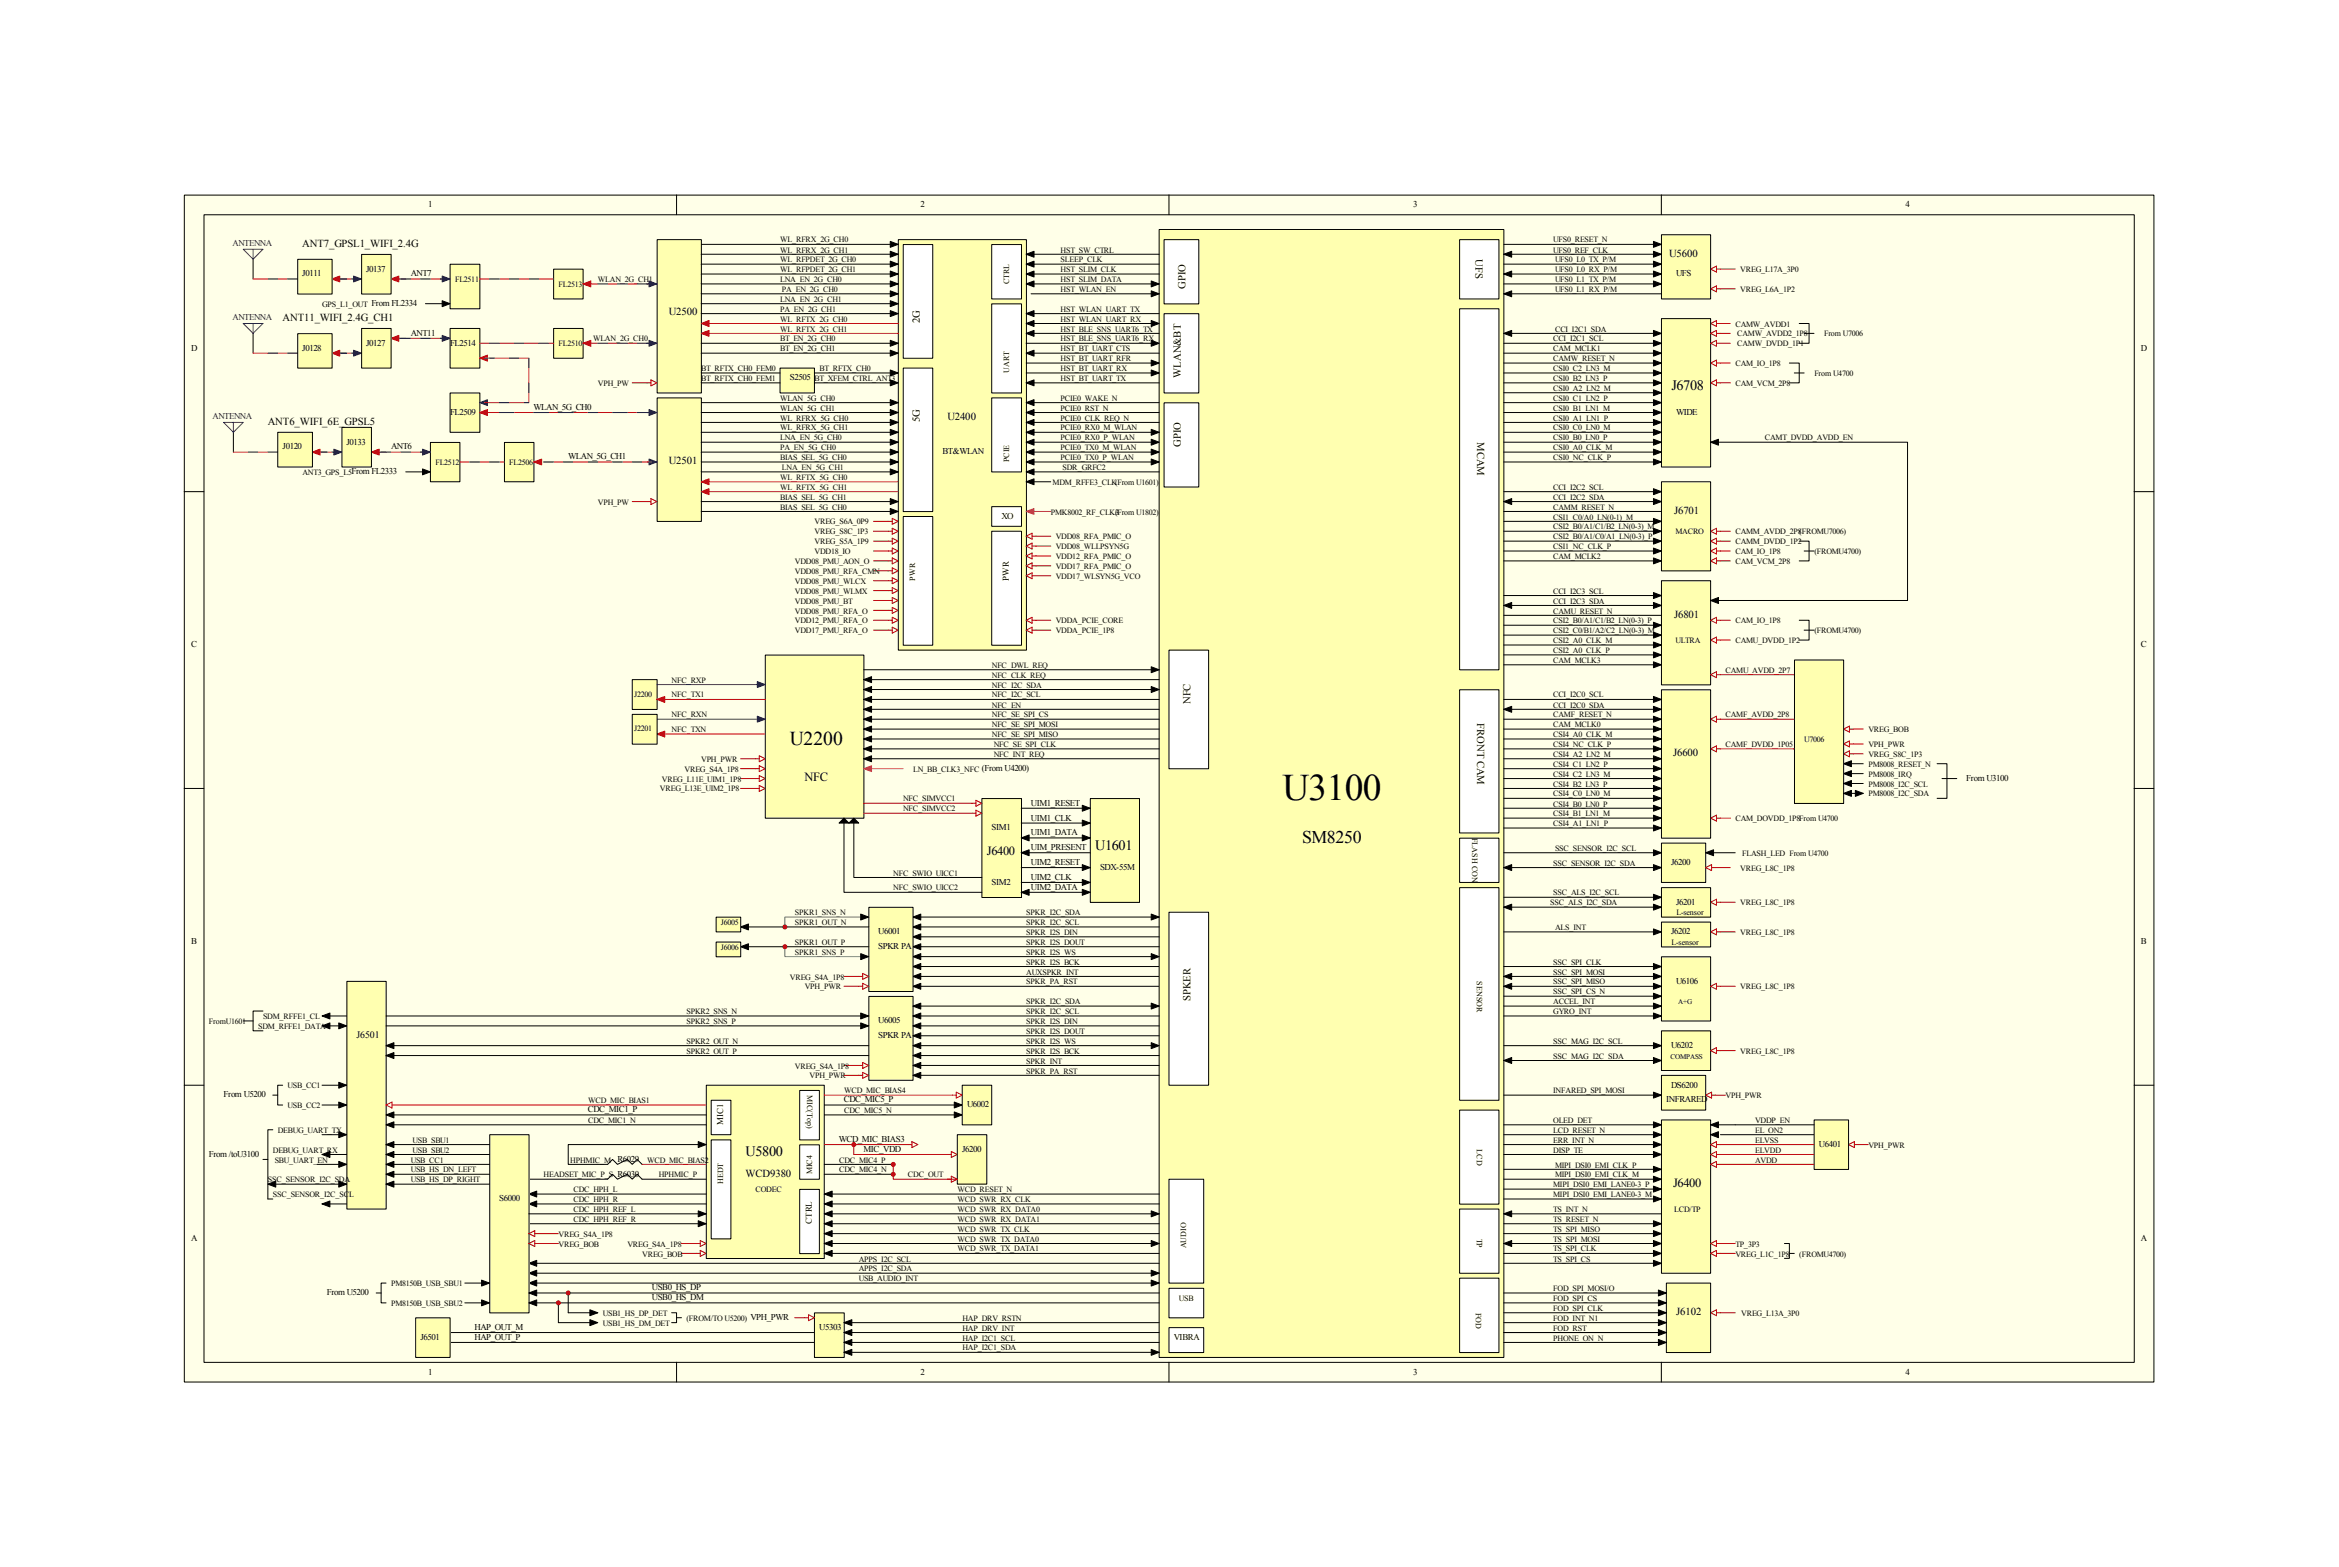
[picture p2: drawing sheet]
<svg xmlns="http://www.w3.org/2000/svg" width="322mm" height="216mm" viewBox="0 0 322 216" stroke-linecap="round" stroke-linejoin="round" font-family="sans-serif">
<defs><g id="words">
<text font-size="5.2" x="176.7" y="110.2">U3100</text>
<text font-size="2.7" x="108.8" y="102.6">U2200</text>
<text font-size="2.5" x="179.4" y="116.2">SM8250</text>
<g font-size="2">
<text x="230.3" y="53.7">J6708</text>
<text x="150.9" y="117.1">U1601</text>
<text x="102.7" y="159.3">U5800</text>
</g>
<g font-size="1.7">
<text x="110.9" y="107.6">NFC</text>
<text x="136" y="117.9">J6400</text>
<text x="230.5" y="163.5">J6400</text>
</g>
<g font-size="1.5">
<text x="41.7" y="34">ANT7_GPSL1_WIFI_2.4G</text>
<text x="203.3" y="35.7" transform="rotate(90 203.3 35.7)">UFS</text>
<text x="230" y="35.4">U5600</text>
<text x="163.4" y="39.8" transform="rotate(-90 163.4 39.8)">GPIO</text>
<text x="38.9" y="44.2">ANT11_WIFI_2.4G_CH1</text>
<text x="92.2" y="43.4">U2500</text>
<text x="126.7" y="44.6" transform="rotate(-90 126.7 44.6)">2G</text>
<text x="162.7" y="52.1" transform="rotate(-90 162.7 52.1)">WLAN&amp;BT</text>
<text x="36.9" y="58.5">ANT6_WIFI_6E_GPSL5</text>
<text x="126.7" y="58.2" transform="rotate(-90 126.7 58.2)">5G</text>
<text x="130.6" y="57.9">U2400</text>
<text x="92.2" y="63.9">U2501</text>
<text x="162.7" y="61.6" transform="rotate(-90 162.7 61.6)">GPIO</text>
<text x="203.5" y="60.9" transform="rotate(90 203.5 60.9)">MCAM</text>
<text x="230.7" y="70.8">J6701</text>
<text x="230.7" y="85.1">J6801</text>
<text x="164" y="97" transform="rotate(-90 164 97)">NFC</text>
<text x="203.5" y="99.6" transform="rotate(90 203.5 99.6)">FRONT CAM</text>
<text x="230.6" y="104.2">J6600</text>
<text x="164" y="137.9" transform="rotate(-90 164 137.9)">SPKER</text>
<text x="102.7" y="162.1">WCD9380</text>
<text x="231" y="181.2">J6102</text>
</g>
<text font-size="1.4" x="49.1" y="143.1">J6501</text>
<g font-size="1.2">
<text x="59" y="28.5">1</text>
<text x="126.9" y="28.5">2</text>
<text x="194.7" y="28.5">3</text>
<text x="262.6" y="28.5">4</text>
<text x="41.7" y="38.1">J0111</text>
<text x="50.5" y="37.4">J0137</text>
<text x="56.6" y="38.1">ANT7</text>
<text x="230.9" y="38.1">UFS</text>
<text x="50.5" y="47.6">J0127</text>
<text x="56.6" y="46.3">ANT11</text>
<text x="62" y="47.6">FL2514</text>
<text x="26.3" y="48.3">D</text>
<text x="41.7" y="48.3">J0128</text>
<text x="108.8" y="52.4">S2505</text>
<text x="295" y="48.3">D</text>
<text x="62" y="57.2">FL2509</text>
<text x="73.5" y="56.5">WLAN_5G_CH0</text>
<text x="230.9" y="57.2">WIDE</text>
<text x="38.9" y="61.9">J0120</text>
<text x="47.7" y="61.2">J0133</text>
<text x="53.9" y="61.9">ANT6</text>
<text x="78.3" y="63.3">WLAN_5G_CH1</text>
<text x="129.9" y="62.6">BT&amp;WLAN</text>
<text x="138" y="71.5">XO</text>
<text x="139" y="80" transform="rotate(-90 139 80)">PWR</text>
<text x="26.3" y="89.2">C</text>
<text x="295" y="89.2">C</text>
<text x="270.9" y="107.6">From U3100</text>
<text x="142.1" y="111">UIM1_RESET</text>
<text x="142.1" y="113.1">UIM1_CLK</text>
<text x="136.6" y="114.4">SIM1</text>
<text x="142.1" y="115.1">UIM1_DATA</text>
<text x="142.1" y="119.2">UIM2_RESET</text>
<text x="142.1" y="117.1">UIM_PRESENT</text>
<text x="151.6" y="119.9">SDX-55M</text>
<text x="230.3" y="119.2">J6200</text>
<text x="136.6" y="121.9">SIM2</text>
<text x="142.1" y="121.2">UIM2_CLK</text>
<text x="142.1" y="122.6">UIM2_DATA</text>
<text x="230.9" y="124.6">J6201</text>
<text x="26.3" y="130.1">B</text>
<text x="121" y="128.7">U6001</text>
<text x="121" y="130.8">SPKR PA</text>
<text x="230.3" y="128.7">J6202</text>
<text x="295" y="130.1">B</text>
<text x="230.9" y="135.5">U6106</text>
<text x="121" y="141">U6005</text>
<text x="121" y="143">SPKR PA</text>
<text x="230.3" y="144.4">U6202</text>
<text x="230.3" y="149.9">DS6200</text>
<text x="30.8" y="151.2">From U5200</text>
<text x="81" y="153.2">CDC_MIC1_P</text>
<text x="99.6" y="155" transform="rotate(-90 99.6 155)">MIC1</text>
<text x="116.3" y="151.9">CDC_MIC5_P</text>
<text x="133.3" y="152.6">U6002</text>
<text x="229.6" y="151.9">INFRARED</text>
<text x="28.8" y="159.4">From /toU3100</text>
<text x="115.6" y="157.4">WCD_MIC_BIAS3</text>
<text x="119" y="158.7">MIC_VDD</text>
<text x="132.6" y="158.7">J6200</text>
<text x="250.6" y="158">U6401</text>
<text x="68.8" y="165.5">S6000</text>
<text x="26.3" y="171">A</text>
<text x="111.9" y="168.6" transform="rotate(-90 111.9 168.6)">CTRL</text>
<text x="295" y="171">A</text>
<text x="45" y="178.5">From U5200</text>
<text x="89.8" y="177.8">USB0_HS_DP</text>
<text x="89.8" y="179.2">USB0_HS_DM</text>
<text x="57.9" y="184.6">J6501</text>
<text x="65.4" y="183.3">HAP_OUT_M</text>
<text x="65.4" y="184.6">HAP_OUT_P</text>
<text x="112.9" y="183.3">U5303</text>
<text x="161.7" y="184.6">VIBRA</text>
<text x="59" y="189.4">1</text>
<text x="126.9" y="189.4">2</text>
<text x="194.7" y="189.4">3</text>
<text x="262.6" y="189.4">4</text>
</g>
<g font-size="1.2" fill="#000080">
<text x="32" y="33.9">ANTENNA</text>
<text x="32" y="44.1">ANTENNA</text>
<text x="29.3" y="57.7">ANTENNA</text>
</g>
<g font-size="1.1">
<text x="107.5" y="33.4">WL_RFRX_2G_CH0</text>
<text x="107.5" y="34.8">WL_RFRX_2G_CH1</text>
<text x="146.2" y="34.8">HST_SW_CTRL</text>
<text x="214" y="33.4">UFS0_RESET_N</text>
<text x="214" y="34.8">UFS0_REF_CLK</text>
<text x="62.7" y="38.9">FL2511</text>
<text x="77" y="39.5">FL2513</text>
<text x="82.4" y="38.9">WLAN_2G_CH1</text>
<text x="107.5" y="36.2">WL_RFPDET_2G_CH0</text>
<text x="107.5" y="37.5">WL_RFPDET_2G_CH1</text>
<text x="107.5" y="38.9">LNA_EN_2G_CH0</text>
<text x="107.5" y="41.6">LNA_EN_2G_CH1</text>
<text x="107.8" y="40.2">PA_EN_2G_CH0</text>
<text x="139" y="39.1" transform="rotate(-90 139 39.1)">CTRL</text>
<text x="146.2" y="37.5">HST_SLIM_CLK</text>
<text x="146.2" y="36.2">SLEEP_CLK</text>
<text x="146.2" y="40.2">HST_WLAN_EN</text>
<text x="146.2" y="38.9">HST_SLIM_DATA</text>
<text x="214.3" y="38.9">UFS0_L1_TX_P/M</text>
<text x="214.3" y="36.2">UFS0_L0_TX_P/M</text>
<text x="214.3" y="37.5">UFS0_L0_RX_P/M</text>
<text x="214.3" y="40.2">UFS0_L1_RX_P/M</text>
<text x="239.8" y="37.5">VREG_L17A_3P0</text>
<text x="239.8" y="40.2">VREG_L6A_1P2</text>
<text x="44.4" y="42.3">GPS_L1_OUT From FL2334</text>
<text x="77" y="47.7">FL2510</text>
<text x="81.7" y="47">WLAN_2G_CH0</text>
<text x="107.5" y="43">PA_EN_2G_CH1</text>
<text x="107.5" y="44.3">WL_RFTX_2G_CH0</text>
<text x="107.5" y="45.7">WL_RFTX_2G_CH1</text>
<text x="107.5" y="47">BT_EN_2G_CH0</text>
<text x="146.2" y="44.3">HST_WLAN_UART_RX</text>
<text x="146.2" y="43">HST_WLAN_UART_TX</text>
<text x="146.2" y="45.7">HST_BLE_SNS_UART6_TX</text>
<text x="146.2" y="47">HST_BLE_SNS_UART6_RX</text>
<text x="214" y="47">CCI_I2C1_SCL</text>
<text x="214.3" y="45.7">CCI_I2C1_SDA</text>
<text x="239.1" y="45">CAMW_AVDD1</text>
<text x="239.4" y="46.4">CAMW_AVDD2_1P8</text>
<text x="239.4" y="47.7">CAMW_DVDD_1P1</text>
<text x="251.4" y="46.4">From U7006</text>
<text x="82.4" y="53.2">VPH_PW</text>
<text x="96.6" y="51.1">BT_RFTX_CH0_FEM0</text>
<text x="96.6" y="52.5">BT_RFTX_CH0_FEM1</text>
<text x="107.5" y="48.4">BT_EN_2G_CH1</text>
<text x="112.2" y="52.5">BT_XFEM_CTRL_ANT3</text>
<text x="112.9" y="51.1">BT_RFTX_CH0</text>
<text x="139" y="51.4" transform="rotate(-90 139 51.4)">UART</text>
<text x="146.2" y="48.4">HST_BT_UART_CTS</text>
<text x="146.2" y="49.8">HST_BT_UART_RFR</text>
<text x="146.2" y="51.1">HST_BT_UART_RX</text>
<text x="146.2" y="52.5">HST_BT_UART_TX</text>
<text x="214" y="48.4">CAM_MCLK1</text>
<text x="214" y="51.1">CSI0_C2_LN3_M</text>
<text x="214" y="52.5">CSI0_B2_LN3_P</text>
<text x="214" y="49.8">CAMW_RESET_N</text>
<text x="214" y="53.8">CSI0_A2_LN2_M</text>
<text x="239.1" y="50.5">CAM_IO_1P8</text>
<text x="239.1" y="53.2">CAM_VCM_2P8</text>
<text x="250" y="51.8">From U4700</text>
<text x="107.5" y="55.2">WLAN_5G_CH0</text>
<text x="107.5" y="56.6">WLAN_5G_CH1</text>
<text x="107.5" y="58">WL_RFRX_5G_CH0</text>
<text x="107.5" y="59.3">WL_RFRX_5G_CH1</text>
<text x="146.2" y="55.2">PCIE0_WAKE_N</text>
<text x="146.2" y="56.6">PCIE0_RST_N</text>
<text x="146.2" y="58">PCIE0_CLK_REQ_N</text>
<text x="146.2" y="59.3">PCIE0_RX0_M_WLAN</text>
<text x="214" y="55.2">CSI0_C1_LN2_P</text>
<text x="214" y="56.6">CSI0_B1_LN1_M</text>
<text x="214" y="58">CSI0_A1_LN1_P</text>
<text x="214" y="59.3">CSI0_C0_LN0_M</text>
<text x="41.7" y="65.4">ANT3_GPS_L5From FL2333</text>
<text x="60" y="64.1">FL2512</text>
<text x="70.2" y="64.1">FL2506</text>
<text x="107.5" y="60.7">LNA_EN_5G_CH0</text>
<text x="107.5" y="62">PA_EN_5G_CH0</text>
<text x="107.5" y="63.4">BIAS_SEL_5G_CH0</text>
<text x="139" y="63.7" transform="rotate(-90 139 63.7)">PCIE</text>
<text x="146.2" y="60.7">PCIE0_RX0_P_WLAN</text>
<text x="146.2" y="62">PCIE0_TX0_M_WLAN</text>
<text x="146.2" y="63.4">PCIE0_TX0_P_WLAN</text>
<text x="146.4" y="64.8">SDR_GRFC2</text>
<text x="214" y="60.7">CSI0_B0_LN0_P</text>
<text x="214" y="62">CSI0_A0_CLK_M</text>
<text x="214" y="63.4">CSI0_NC_CLK_P</text>
<text x="243.2" y="60.7">CAMT_DVDD_AVDD_EN</text>
<text x="82.4" y="69.6">VPH_PW</text>
<text x="107.5" y="66.1">WL_RFTX_5G_CH0</text>
<text x="107.5" y="67.5">WL_RFTX_5G_CH1</text>
<text x="107.5" y="68.8">BIAS_SEL_5G_CH1</text>
<text x="107.5" y="70.2">BIAS_SEL_5G_CH0</text>
<text x="144.8" y="70.9">PMK8002_RF_CLK3</text>
<text x="145.1" y="66.8">MDM_RFFE3_CLK(From U1601)</text>
<text x="153.6" y="70.9">(From U1802)</text>
<text x="214" y="67.5">CCI_I2C2_SCL</text>
<text x="214" y="68.8">CCI_I2C2_SDA</text>
<text x="214" y="70.2">CAMM_RESET_N</text>
<text x="214" y="71.6">CSI1_C0/A0_LN(0-1)_M</text>
<text x="109.5" y="77.7">VDD08_PMU_AON_O</text>
<text x="112.2" y="72.3">VREG_S6A_0P9</text>
<text x="112.2" y="73.6">VREG_S8C_1P3</text>
<text x="112.2" y="75">VREG_S5A_1P9</text>
<text x="112.2" y="76.4">VDD18_IO</text>
<text x="145.5" y="74.3">VDD08_RFA_PMIC_O</text>
<text x="145.5" y="75.6">VDD08_WLLPSYN5G</text>
<text x="145.5" y="77">VDD12_RFA_PMIC_O</text>
<text x="214" y="77">CAM_MCLK2</text>
<text x="214" y="75.6">CSI1_NC_CLK_P</text>
<text x="214" y="72.9">CSI2_B0/A1/C1/B2_LN(0-3)_M</text>
<text x="214" y="74.3">CSI2_B0/A1/C0/A1_LN(0-3)_P</text>
<text x="230.9" y="73.6">MACRO</text>
<text x="239.1" y="75">CAMM_DVDD_1P2</text>
<text x="239.1" y="77.7">CAM_VCM_2P8</text>
<text x="239.1" y="76.4">CAM_IO_1P8</text>
<text x="239.1" y="73.6">CAMM_AVDD_2P8(FROMU7006)</text>
<text x="250" y="76.4">(FROMU4700)</text>
<text x="109.5" y="79.1">VDD08_PMU_RFA_CMN</text>
<text x="109.5" y="80.4">VDD08_PMU_WLCX</text>
<text x="109.5" y="81.8">VDD08_PMU_WLMX</text>
<text x="109.5" y="83.2">VDD08_PMU_BT</text>
<text x="126.1" y="80" transform="rotate(-90 126.1 80)">PWR</text>
<text x="145.5" y="78.4">VDD17_RFA_PMIC_O</text>
<text x="145.5" y="79.8">VDD17_WLSYN5G_VCO</text>
<text x="214" y="81.8">CCI_I2C3_SCL</text>
<text x="214" y="83.2">CCI_I2C3_SDA</text>
<text x="109.5" y="84.5">VDD08_PMU_RFA_O</text>
<text x="109.5" y="85.9">VDD12_PMU_RFA_O</text>
<text x="109.5" y="87.2">VDD17_PMU_RFA_O</text>
<text x="145.5" y="85.9">VDDA_PCIE_CORE</text>
<text x="145.5" y="87.2">VDDA_PCIE_1P8</text>
<text x="214" y="90">CSI2_A0_CLK_P</text>
<text x="214" y="84.5">CAMU_RESET_N</text>
<text x="214" y="85.9">CSI2_B0/A1/C1/B2_LN(0-3)_P</text>
<text x="214" y="87.2">CSI2_C0/B1/A2/C2_LN(0-3)_M</text>
<text x="214" y="88.6">CSI2_A0_CLK_M</text>
<text x="230.9" y="88.6">ULTRA</text>
<text x="239.1" y="85.9">CAM_IO_1P8</text>
<text x="239.1" y="88.6">CAMU_DVDD_1P2</text>
<text x="250" y="87.2">(FROMU4700)</text>
<text x="87.4" y="96">J2200</text>
<text x="92.6" y="94.1">NFC_RXP</text>
<text x="136.7" y="92">NFC_DWL_REQ</text>
<text x="136.7" y="93.4">NFC_CLK_REQ</text>
<text x="136.7" y="94.7">NFC_I2C_SDA</text>
<text x="214" y="91.4">CAM_MCLK3</text>
<text x="237.8" y="92.7">CAMU_AVDD_2P7</text>
<text x="87.4" y="100.8">J2201</text>
<text x="92.6" y="96.1">NFC_TX1</text>
<text x="92.6" y="100.9">NFC_TXN</text>
<text x="92.6" y="98.8">NFC_RXN</text>
<text x="136.7" y="96.1">NFC_I2C_SCL</text>
<text x="136.7" y="97.5">NFC_EN</text>
<text x="136.7" y="98.8">NFC_SE_SPI_CS</text>
<text x="136.7" y="100.2">NFC_SE_SPI_MOSI</text>
<text x="136.7" y="101.6">NFC_SE_SPI_MISO</text>
<text x="214" y="96.1">CCI_I2C0_SCL</text>
<text x="214" y="97.5">CCI_I2C0_SDA</text>
<text x="214" y="101.6">CSI4_A0_CLK_M</text>
<text x="214" y="98.8">CAMF_RESET_N</text>
<text x="214" y="100.2">CAM_MCLK0</text>
<text x="237.8" y="98.8">CAMF_AVDD_2P8</text>
<text x="257.5" y="100.9">VREG_BOB</text>
<text x="91.2" y="107.7">VREG_L11E_UIM1_1P8</text>
<text x="94.3" y="106.3">VREG_S4A_1P8</text>
<text x="96.6" y="105">VPH_PWR</text>
<text x="125.8" y="106.3">LN_BB_CLK3_NFC (From U4200)</text>
<text x="136.9" y="102.9">NFC_SE_SPI_CLK</text>
<text x="136.9" y="104.3">NFC_INT_REQ</text>
<text x="214" y="102.9">CSI4_NC_CLK_P</text>
<text x="214" y="104.3">CSI4_A2_LN2_M</text>
<text x="214" y="105.7">CSI4_C1_LN2_P</text>
<text x="214" y="107">CSI4_C2_LN3_M</text>
<text x="237.8" y="102.9">CAMF_DVDD_1P05</text>
<text x="248.6" y="102.2">U7006</text>
<text x="257.5" y="102.9">VPH_PWR</text>
<text x="257.5" y="104.3">VREG_S8C_1P3</text>
<text x="257.5" y="105.7">PM8008_RESET_N</text>
<text x="257.5" y="107">PM8008_IRQ</text>
<text x="90.9" y="109.1">VREG_L13E_UIM2_1P8</text>
<text x="124.4" y="110.4">NFC_SIMVCC1</text>
<text x="124.4" y="111.8">NFC_SIMVCC2</text>
<text x="214" y="108.4">CSI4_B2_LN3_P</text>
<text x="214" y="113.8">CSI4_A1_LN1_P</text>
<text x="214" y="109.7">CSI4_C0_LN0_M</text>
<text x="214" y="111.1">CSI4_B0_LN0_P</text>
<text x="214" y="112.5">CSI4_B1_LN1_M</text>
<text x="239.1" y="113.2">CAM_DOVDD_1P8From U4700</text>
<text x="257.5" y="108.4">PM8008_I2C_SCL</text>
<text x="257.5" y="109.7">PM8008_I2C_SDA</text>
<text x="202.8" y="115.4" transform="rotate(90 202.8 115.4)">FLASH CON</text>
<text x="214" y="119.3">SSC_SENSOR_I2C_SDA</text>
<text x="214.3" y="117.2">SSC_SENSOR_I2C_SCL</text>
<text x="239.8" y="120">VREG_L8C_1P8</text>
<text x="240.1" y="117.9">FLASH_LED From U4700</text>
<text x="123.1" y="120.6">NFC_SWIO_UICC1</text>
<text x="123.1" y="122.7">NFC_SWIO_UICC2</text>
<text x="213.6" y="124.8">SSC_ALS_I2C_SDA</text>
<text x="214" y="123.4">SSC_ALS_I2C_SCL</text>
<text x="239.8" y="124.8">VREG_L8C_1P8</text>
<text x="99.3" y="127.5">J6005</text>
<text x="99.3" y="130.9">J6006</text>
<text x="109.5" y="131.6">SPKR1_SNS_P</text>
<text x="109.5" y="126.1">SPKR1_SNS_N</text>
<text x="109.5" y="130.2">SPKR1_OUT_P</text>
<text x="109.5" y="127.5">SPKR1_OUT_N</text>
<text x="141.4" y="126.1">SPKR_I2C_SDA</text>
<text x="141.4" y="127.5">SPKR_I2C_SCL</text>
<text x="141.4" y="128.8">SPKR_I2S_DIN</text>
<text x="141.4" y="131.6">SPKR_I2S_WS</text>
<text x="141.4" y="130.2">SPKR_I2S_DOUT</text>
<text x="214.3" y="128.1">ALS_INT</text>
<text x="230.3" y="130.2">L-sensor</text>
<text x="231" y="126.1">L-sensor</text>
<text x="239.8" y="128.8">VREG_L8C_1P8</text>
<text x="108.9" y="135">VREG_S4A_1P8</text>
<text x="110.9" y="136.3">VPH_PWR</text>
<text x="141.4" y="132.9">SPKR_I2S_BCK</text>
<text x="141.4" y="134.3">AUXSPKR_INT</text>
<text x="141.4" y="135.6">SPKR_PA_RST</text>
<text x="203.5" y="135.2" transform="rotate(90 203.5 135.2)">SENSOR</text>
<text x="214" y="137">SSC_SPI_CS_N</text>
<text x="214" y="135.6">SSC_SPI_MISO</text>
<text x="214" y="132.9">SSC_SPI_CLK</text>
<text x="214" y="134.3">SSC_SPI_MOSI</text>
<text x="239.8" y="136.3">VREG_L8C_1P8</text>
<text x="28.8" y="141.1">FromU1601</text>
<text x="35.6" y="141.8">SDM_RFFE1_DATA</text>
<text x="36.2" y="140.4">SDM_RFFE1_CL</text>
<text x="94.6" y="139.7">SPKR2_SNS_N</text>
<text x="94.6" y="143.8">SPKR2_OUT_N</text>
<text x="94.6" y="141.1">SPKR2_SNS_P</text>
<text x="141.4" y="138.4">SPKR_I2C_SDA</text>
<text x="141.4" y="139.7">SPKR_I2C_SCL</text>
<text x="141.4" y="141.1">SPKR_I2S_DIN</text>
<text x="141.4" y="143.8">SPKR_I2S_WS</text>
<text x="141.4" y="142.5">SPKR_I2S_DOUT</text>
<text x="214" y="138.4">ACCEL_INT</text>
<text x="214" y="143.8">SSC_MAG_I2C_SCL</text>
<text x="214" y="139.7">GYRO_INT</text>
<text x="39.6" y="149.9">USB_CC1</text>
<text x="94.6" y="145.2">SPKR2_OUT_P</text>
<text x="109.5" y="147.2">VREG_S4A_1P8</text>
<text x="111.6" y="148.6">VPH_PWR</text>
<text x="141.4" y="145.2">SPKR_I2S_BCK</text>
<text x="141.4" y="146.6">SPKR_INT</text>
<text x="141.4" y="147.9">SPKR_PA_RST</text>
<text x="214" y="145.9">SSC_MAG_I2C_SDA</text>
<text x="239.8" y="145.2">VREG_L8C_1P8</text>
<text x="39.6" y="152.7">USB_CC2</text>
<text x="81" y="154.7">CDC_MIC1_N</text>
<text x="81" y="152">WCD_MIC_BIAS1</text>
<text x="111.2" y="150.9" transform="rotate(90 111.2 150.9)">MIC(Top)</text>
<text x="116.3" y="153.4">CDC_MIC5_N</text>
<text x="116.3" y="150.6">WCD_MIC_BIAS4</text>
<text x="214" y="154.7">OLED_DET</text>
<text x="214" y="150.6">INFARED_SPI_MOSI</text>
<text x="237.8" y="151.3">VPH_PWR</text>
<text x="241.8" y="154.7">VDDP_EN</text>
<text x="37.6" y="158.8">DEBUG_UART_RX</text>
<text x="37.9" y="160.2">SBU_UART_EN</text>
<text x="38.3" y="156.1">DEBUG_UART_TX</text>
<text x="56.6" y="160.2">USB_CC1</text>
<text x="56.6" y="161.5">USB_HS_DN_LEFT</text>
<text x="56.9" y="157.4">USB_SBU1</text>
<text x="56.9" y="158.8">USB_SBU2</text>
<text x="78.6" y="160.2">HPHMIC_M R6029</text>
<text x="89.2" y="160.2">WCD_MIC_BIAS2</text>
<text x="111.9" y="161.8" transform="rotate(-90 111.9 161.8)">MIC4</text>
<text x="115.6" y="160.2">CDC_MIC4_P</text>
<text x="115.6" y="161.5">CDC_MIC4_N</text>
<text x="203.5" y="158.4" transform="rotate(90 203.5 158.4)">LCD</text>
<text x="214" y="156.1">LCD_RESET_N</text>
<text x="214" y="157.4">ERR_INT_N</text>
<text x="214" y="158.8">DISP_TE</text>
<text x="214.3" y="160.9">MIPI_DSI0_EMI_CLK_P</text>
<text x="241.8" y="156.1">EL_ON2</text>
<text x="241.8" y="157.4">ELVSS</text>
<text x="241.8" y="160.2">AVDD</text>
<text x="241.8" y="158.8">ELVDD</text>
<text x="257.5" y="158.1">VPH_PWR</text>
<text x="36.9" y="162.9">SSC_SENSOR_I2C_SDA</text>
<text x="37.6" y="164.9">SSC_SENSOR_I2C_SCL</text>
<text x="56.6" y="162.9">USB_HS_DP_RIGHT</text>
<text x="74.9" y="162.2">HEADSET_MIC_P_S R6030</text>
<text x="79" y="164.3">CDC_HPH_L</text>
<text x="79" y="165.6">CDC_HPH_R</text>
<text x="79" y="167">CDC_HPH_REF_L</text>
<text x="90.8" y="162.2">HPHMIC_P</text>
<text x="99.7" y="163.2" transform="rotate(-90 99.7 163.2)">HEDT</text>
<text x="104.1" y="164.3">CODEC</text>
<text x="125.1" y="162.2">CDC_OUT</text>
<text x="131.9" y="164.3">WCD_RESET_N</text>
<text x="131.9" y="165.6">WCD_SWR_RX_CLK</text>
<text x="131.9" y="167">WCD_SWR_RX_DATA0</text>
<text x="214" y="163.6">MIPI_DSI0_EMI_LANE0-3_P</text>
<text x="214" y="164.9">MIPI_DSI0_EMI_LANE0-3_M</text>
<text x="214" y="167">TS_INT_N</text>
<text x="214.3" y="162.2">MIPI_DSI0_EMI_CLK_M</text>
<text x="230.7" y="167">LCD/TP</text>
<text x="77" y="170.4">VREG_S4A_1P8</text>
<text x="77" y="171.7">VREG_BOB</text>
<text x="79" y="168.4">CDC_HPH_REF_R</text>
<text x="86.5" y="171.7">VREG_S4A_1P8</text>
<text x="88.5" y="173.1">VREG_BOB</text>
<text x="118.3" y="173.8">APPS_I2C_SCL</text>
<text x="131.9" y="168.4">WCD_SWR_RX_DATA1</text>
<text x="131.9" y="169.7">WCD_SWR_TX_CLK</text>
<text x="131.9" y="171.1">WCD_SWR_TX_DATA0</text>
<text x="131.9" y="172.4">WCD_SWR_TX_DATA1</text>
<text x="163.5" y="172" transform="rotate(-90 163.5 172)">AUDIO</text>
<text x="203.5" y="170.6" transform="rotate(90 203.5 170.6)">TP</text>
<text x="214" y="168.4">TS_RESET_N</text>
<text x="214" y="169.7">TS_SPI_MISO</text>
<text x="214" y="171.1">TS_SPI_MOSI</text>
<text x="214" y="172.4">TS_SPI_CLK</text>
<text x="214" y="173.8">TS_SPI_CS</text>
<text x="239.1" y="173.1">VREG_L1C_1P8</text>
<text x="239.1" y="171.7">TP_3P3</text>
<text x="247.9" y="173.1">(FROMU4700)</text>
<text x="53.9" y="177.2">PM8150B_USB_SBU1</text>
<text x="53.9" y="180">PM8150B_USB_SBU2</text>
<text x="118.3" y="175.2">APPS_I2C_SDA</text>
<text x="118.3" y="176.5">USB_AUDIO_INT</text>
<text x="162.5" y="179.2">USB</text>
<text x="214" y="177.9">FOD_SPI_MOSI/O</text>
<text x="214" y="179.2">FOD_SPI_CS</text>
<text x="83.1" y="181.3">USB1_HS_DP_DET</text>
<text x="83.1" y="182.7">USB1_HS_DM_DET</text>
<text x="94.6" y="182">(FROM/TO U5200) VPH_PWR</text>
<text x="132.6" y="182">HAP_DRV_RSTN</text>
<text x="132.6" y="183.3">HAP_DRV_INT</text>
<text x="132.6" y="184.7">HAP_I2C1_SCL</text>
<text x="203.4" y="180.9" transform="rotate(90 203.4 180.9)">FOD</text>
<text x="214" y="180.6">FOD_SPI_CLK</text>
<text x="214" y="182">FOD_INT_N1</text>
<text x="214" y="183.3">FOD_RST</text>
<text x="214" y="184.7">PHONE_ON_N</text>
<text x="239.9" y="181.3">VREG_L13A_3P0</text>
<text x="132.6" y="186.1">HAP_I2C1_SDA</text>
</g>
<text font-size="1.1" fill="#080d02" x="107.8" y="64.8">LNA_EN_5G_CH1</text>
<g font-size="1">
<text x="231.2" y="138.4">A+G</text>
<text x="230.2" y="145.9">COMPASS</text>
</g>
</g></defs>
<path d="M25.4 26.9h271.4v163.5h-271.4z" fill="#ffffe8"/>
<g fill="none" stroke="#000" stroke-width=".14">
<path d="M25.4 26.9h271.4v163.5h-271.4zM28.1 29.6h266v158.1h-266zM34.9 35.7v2.7M93.2 26.9v2.7M96.6 33.7h27.2M161.1 26.9v2.7M228.9 26.9v2.7M25.4 67.7h2.7M294.1 67.7h2.7M25.4 108.6h2.7M294.1 108.6h2.7M25.4 149.5h2.7"/>
<path d="M294.1 149.5h2.7M93.2 187.7v2.7M161.1 187.7v2.7M228.9 187.7v2.7"/>
</g>
<path d="M33.5 34.3h2.7l-1.3 1.4zM34.9 34.3v1.4" fill="none" stroke="#00f" stroke-width=".14"/>
<path d="M123.8 33.1h17.6v56.5h-17.6z" fill="#ffffb0"/>
<path d="M123.8 33h17.6v56.6h-17.6z" fill="none" stroke="#000" stroke-width=".14"/>
<path d="M120.4 75.9h2.5M120.4 74.6h2.5M122.9 75.5l.9 .4-.9 .4zM122.9 74.1l.9 .5-.9 .4z" fill="none" stroke="#800000" stroke-width=".14"/>
<path d="M97.4 149.6h16.2v23.8h-16.2z" fill="#ffffb0"/>
<path d="M126.5 133.2h33.2M126.5 134.5h33.2M126.5 135.9h33.2M97.3 149.5h16.3v23.9h-16.3z" fill="none" stroke="#000" stroke-width=".14"/>
<path d="M159.8 31.7h47.4v155.3h-47.4z" fill="#ffffb0"/>
<path d="M159.7 31.6h47.5v155.4h-47.5z" fill="none" stroke="#000" stroke-width=".14"/>
<path d="M122.7 33.3l1.1 .4-1.1 .4zM125.8 126.4l1.1-.5v.9zM125.8 127.7l1.1-.4v.8zM125.8 129.1l1.1-.4v.8zM158.6 125.9l1.1 .5-1.1 .4z" fill="#000" stroke="#000" stroke-width=".14"/>
<path d="M160.4 55.5h4.8v11.6h-4.8z" fill="#fff"/>
<path d="M160.4 55.5h4.8v11.6h-4.8z" fill="none" stroke="#000" stroke-width=".14"/>
<path d="M160.4 43.3h4.8v10.8h-4.8z" fill="#fff"/>
<path d="M160.4 43.2h4.8v10.9h-4.8z" fill="none" stroke="#000" stroke-width=".14"/>
<path d="M160.4 33.1h4.8v8.8h-4.8z" fill="#fff"/>
<path d="M160.4 33h4.8v8.9h-4.8z" fill="none" stroke="#000" stroke-width=".14"/>
<path d="M136.7 33.7h4.1v7.5h-4.1z" fill="#fff"/>
<path d="M136.7 33.7h4.1v7.5h-4.1z" fill="none" stroke="#000" stroke-width=".14"/>
<path d="M124.5 50.8h4v19.7h-4z" fill="#fff"/>
<path d="M124.5 50.7h4v19.8h-4z" fill="none" stroke="#000" stroke-width=".14"/>
<path d="M124.5 71.2h4v17.7h-4z" fill="#fff"/>
<path d="M124.5 71.2h4v17.7h-4z" fill="none" stroke="#000" stroke-width=".14"/>
<path d="M161.1 125.7h5.4v23.8h-5.4z" fill="#fff"/>
<path d="M161.1 125.7h5.4v23.8h-5.4z" fill="none" stroke="#000" stroke-width=".14"/>
<path d="M110.2 150.3h2.7v6.8h-2.7z" fill="#fff"/>
<path d="M142.1 36.4h17.6M142.1 37.8h17.6M142.1 39.1h17.6M110.2 150.2h2.7v6.9h-2.7z" fill="none" stroke="#000" stroke-width=".14"/>
<path d="M136.7 41.9h4.1v12.2h-4.1z" fill="#fff"/>
<path d="M136.7 41.9h4.1v12.2h-4.1z" fill="none" stroke="#000" stroke-width=".14"/>
<path d="M136.7 54.9h4.1v10.1h-4.1z" fill="#fff"/>
<path d="M136.7 54.8h4.1v10.2h-4.1z" fill="none" stroke="#000" stroke-width=".14"/>
<g fill="#000" stroke="#000" stroke-width=".14">
<path d="M141.4 37.8l1.1-.5v.9zM141.4 39.1l1.1-.4v.8zM141.4 58.2l1.1-.4v.8zM141.4 59.6l1.1-.4v.8zM141.4 56.8l1.1-.4v.8zM141.4 55.5l1.1-.4v.8zM141.4 45.9l1.1-.4v.8zM141.4 48.7l1.1-.4v.8zM141.4 43.2l1.1-.4v.8zM158.6 51l1.1 .4-1.1 .4zM158.6 49.6l1.1 .4-1.1 .4zM158.6 46.9l1.1 .4-1.1 .4z"/>
<path d="M158.6 44.2l1.1 .4-1.1 .4zM141.4 65l1.1-.4v.8zM141.4 60.9l1.1-.4v.8zM141.4 66.4l1.1-.4v.8z"/>
</g>
<path d="M124.5 33.7h4v15.7h-4z" fill="#fff"/>
<path d="M124.5 33.7h4v15.7h-4z" fill="none" stroke="#000" stroke-width=".14"/>
<path d="M90.6 33.1h6v21h-6z" fill="#ffffb0"/>
<path d="M90.6 33h6v21.1h-6zM96.6 35h27.2" fill="none" stroke="#000" stroke-width=".14"/>
<path d="M120.4 73.2h2.5M122.9 72.8l.9 .4-.9 .4z" fill="none" stroke="#800000" stroke-width=".14"/>
<path d="M105.5 90.3h13.5v22.4h-13.5z" fill="#ffffb0"/>
<path d="M105.5 90.3h13.5v22.4h-13.5zM119 92.3h40.7M119 93.6h40.7M119 95h40.7M119 96.4h40.7M119 97.7h40.7M119 99.1h40.7M119 100.5h40.7M72.9 168.6h24.4M88.5 162.5h8.8" fill="none" stroke="#000" stroke-width=".14"/>
<path d="M119 105.9h5.4" fill="none" stroke="#bf00bf" stroke-width=".14"/>
<path d="M125.8 130.4l1.1-.4v.8zM125.8 134.5l1.1-.4v.8zM125.8 135.9l1.1-.4v.8zM158.6 131.4l1.1 .4-1.1 .4z" fill="#000" stroke="#000" stroke-width=".14"/>
<path d="M47.8 135.3h5.4v31.3h-5.4z" fill="#ffffb0"/>
<path d="M47.8 135.2h5.4v31.4h-5.4z" fill="none" stroke="#000" stroke-width=".14"/>
<path d="M161.1 162.5h4.8v14.3h-4.8z" fill="#fff"/>
<path d="M161.1 162.5h4.8v14.3h-4.8z" fill="none" stroke="#000" stroke-width=".14"/>
<path d="M235.7 180.9l.8-.4v.8zM236.5 180.9h2.6" fill="none" stroke="#800000" stroke-width=".14"/>
<path d="M229 154.3h6.7v21.1h-6.7z" fill="#ffffb0"/>
<path d="M207.2 155h21.7M207.2 156.3h21.7M207.2 157.7h21.7M228.9 154.3h6.8v21.1h-6.8zM207.2 165.2h21.7" fill="none" stroke="#000" stroke-width=".14"/>
<path d="M235.7 171.3l.8-.4v.8zM236.5 171.3h2.6" fill="none" stroke="#800000" stroke-width=".14"/>
<path d="M227.8 154.6l1.1 .4-1.1 .4zM227.8 155.9l1.1 .4-1.1 .4zM227.8 157.3l1.1 .4-1.1 .4zM227.8 158.7l1.1 .4-1.1 .4z" fill="#000" stroke="#000" stroke-width=".14"/>
<path d="M201.2 153h5.3v12.9h-5.3z" fill="#fff"/>
<path d="M201.1 153h5.4v12.9h-5.4zM207.2 159.1h21.7M235.7 155h3.4M207.2 161.1h21.7M207.2 162.5h21.7M207.2 163.8h21.7M207.2 167.2h21.7M207.2 168.6h21.7M207.2 170h21.7M207.2 171.3h21.7" fill="none" stroke="#000" stroke-width=".14"/>
<path d="M235.7 172.7l.8-.4v.8zM236.5 172.7h2.6" fill="none" stroke="#800000" stroke-width=".14"/>
<path d="M201.2 166.6h5.3v8.8h-5.3z" fill="#fff"/>
<path d="M201.1 166.6h5.4v8.8h-5.4z" fill="none" stroke="#000" stroke-width=".14"/>
<path d="M229 80.1h6.7v14.3h-6.7z" fill="#ffffb0"/>
<path d="M207.2 82.1h21.7M207.2 83.4h21.7M228.9 80h6.8v14.4h-6.8z" fill="none" stroke="#000" stroke-width=".14"/>
<path d="M235.7 44.6l.8-.4v.8zM236.5 44.6h.6" fill="none" stroke="#800000" stroke-width=".14"/>
<path d="M227.8 91.2l1.1 .4-1.1 .4zM227.8 81.6l1.1 .5-1.1 .4zM227.8 83l1.1 .4-1.1 .4z" fill="#000" stroke="#000" stroke-width=".14"/>
<path d="M201.2 95.1h5.3v19.7h-5.3z" fill="#fff"/>
<path d="M201.1 95h5.4v19.8h-5.4zM207.2 84.8h21.7M207.2 86.1h21.7M207.2 87.5h21.7M207.2 88.9h21.7M207.2 90.2h21.7" fill="none" stroke="#000" stroke-width=".14"/>
<path d="M229 43.9h6.7v20.4h-6.7z" fill="#ffffb0"/>
<path d="M207.2 47.3h21.7M207.2 48.7h21.7M207.2 51.4h21.7M228.9 43.9h6.8v20.4h-6.8z" fill="none" stroke="#000" stroke-width=".14"/>
<path d="M227.8 46.9l1.1 .4-1.1 .4zM227.8 51l1.1 .4-1.1 .4z" fill="#000" stroke="#000" stroke-width=".14"/>
<path d="M201.2 42.6h5.3v49.7h-5.3z" fill="#fff"/>
<path d="M201.1 42.5h5.4v49.8h-5.4zM207.2 54.1h21.7M207.2 55.5h21.7M207.2 52.7h21.7M207.2 56.8h21.7M207.2 50h21.7M207.2 97.7h21.7M207.2 96.4h21.7M207.2 101.8h21.7M207.2 105.9h21.7M207.2 107.3h21.7" fill="none" stroke="#000" stroke-width=".14"/>
<path d="M235.7 45.9l.8-.4v.8zM236.5 45.9h1.9" fill="none" stroke="#800000" stroke-width=".14"/>
<path d="M227.8 97.3l1.1 .4-1.1 .4zM227.8 96l1.1 .4-1.1 .4zM227.8 89.8l1.1 .4-1.1 .4zM227.8 106.9l1.1 .4-1.1 .4zM227.8 105.5l1.1 .4-1.1 .4zM227.8 104.1l1.1 .4-1.1 .5zM227.8 108.2l1.1 .4-1.1 .4z" fill="#000" stroke="#000" stroke-width=".14"/>
<path d="M229 95.1h6.7v20.4h-6.7z" fill="#ffffb0"/>
<path d="M228.9 95h6.8v20.5h-6.8z" fill="none" stroke="#000" stroke-width=".14"/>
<path d="M229 122.3h6.7v4.1h-6.7z" fill="#ffffb0"/>
<path d="M207.2 123.6h21.7M207.2 125h21.7M207.2 133.2h21.7M228.9 122.3h6.8v4.1h-6.8z" fill="none" stroke="#000" stroke-width=".14"/>
<path d="M235.7 124.3l.8-.4v.8zM236.5 124.3h2.6" fill="none" stroke="#800000" stroke-width=".14"/>
<path d="M229 131.9h6.7v8.8h-6.7z" fill="#ffffb0"/>
<path d="M207.2 138.6h21.7M207.2 134.5h21.7M207.2 135.9h21.7M207.2 137.3h21.7M228.9 131.8h6.8v8.9h-6.8z" fill="none" stroke="#000" stroke-width=".14"/>
<path d="M235.7 135.9l.8-.4v.8zM236.5 135.9h2.6" fill="none" stroke="#800000" stroke-width=".14"/>
<path d="M229 142.1h6.7v5.4h-6.7z" fill="#ffffb0"/>
<path d="M235 117.5h4.1M207.2 144.1h21.7M207.2 146.1h21.7M228.9 142h6.8v5.5h-6.8z" fill="none" stroke="#000" stroke-width=".14"/>
<path d="M235.7 144.8l.8-.5v.9zM236.5 144.8h2.6" fill="none" stroke="#800000" stroke-width=".14"/>
<path d="M229 116.2h6v5.4h-6z" fill="#ffffb0"/>
<path d="M228.9 116.2h6.1v5.4h-6.1z" fill="none" stroke="#000" stroke-width=".14"/>
<path d="M201.2 122.3h5.3v29.3h-5.3z" fill="#fff"/>
<path d="M201.1 122.3h5.4v29.3h-5.4z" fill="none" stroke="#000" stroke-width=".14"/>
<g fill="#000" stroke="#000" stroke-width=".14">
<path d="M227.8 36l1.1 .4-1.1 .4zM227.8 59.2l1.1 .4-1.1 .4zM227.8 53.7l1.1 .4-1.1 .4zM227.8 55.1l1.1 .4-1.1 .4zM227.8 52.3l1.1 .4-1.1 .5zM227.8 48.3l1.1 .4-1.1 .4zM227.8 49.6l1.1 .4-1.1 .4zM119 93.6l1.1-.4v.8zM119 96.4l1.1-.4v.8zM119 95l1.1-.4v.8zM119 99.1l1.1-.4v.8zM158.6 94.6l1.1 .4-1.1 .4z"/>
<path d="M158.6 91.9l1.1 .4-1.1 .4zM227.8 85.7l1.1 .4-1.1 .5zM227.8 87.1l1.1 .4-1.1 .4zM227.8 88.5l1.1 .4-1.1 .4zM227.8 119.1l1.1 .4-1.1 .4zM235 117.5l1.1-.4v.8zM44.4 140l1.1-.4v.8zM207.2 134.5l1.1-.4v.8zM207.2 125l1.1-.4v.8zM227.8 134.1l1.1 .4-1.1 .4zM227.8 132.8l1.1 .4-1.1 .4zM227.8 123.2l1.1 .4-1.1 .4z"/>
<path d="M227.8 124.6l1.1 .4-1.1 .4zM207.2 146.1l1.1-.4v.8zM227.8 145.7l1.1 .4-1.1 .4zM235.7 155l1.1-.4v.8zM72.9 165.9l1.1-.4v.8zM207.2 171.3l1.1-.4v.8zM207.2 167.2l1.1-.4v.9zM227.8 172.3l1.1 .4-1.1 .4zM227.8 160.7l1.1 .4-1.1 .4zM227.8 162.1l1.1 .4-1.1 .4zM227.8 163.4l1.1 .4-1.1 .4zM227.8 164.8l1.1 .4-1.1 .4z"/>
<path d="M227.8 168.2l1.1 .4-1.1 .4zM227.8 169.6l1.1 .4-1.1 .4zM227.8 170.9l1.1 .4-1.1 .4z"/>
</g>
<path d="M119 105.9l1.1-.4v.8z" fill="#bf00bf" stroke="#bf00bf" stroke-width=".14"/>
<path d="M161.1 89.6h5.4v16.3h-5.4z" fill="#fff"/>
<path d="M161.1 89.6h5.4v16.3h-5.4z" fill="none" stroke="#000" stroke-width=".14"/>
<path d="M98 157.1h2.7v13.6h-2.7z" fill="#fff"/>
<path d="M98 157.1h2.7v13.6h-2.7z" fill="none" stroke="#000" stroke-width=".14"/>
<path d="M110.2 157.8h2.7v4.7h-2.7z" fill="#fff"/>
<path d="M207.2 58.2h21.7M207.2 59.6h21.7M207.2 60.9h21.7M37.6 150.9h.7M38.9 149.5h-.6v2.7h.6M44.4 149.5h3.4M44.4 152.2h3.4M110.2 157.7h2.7v4.8h-2.7zM43.7 160.4h4.1M73.5 164.5h23.8" fill="none" stroke="#000" stroke-width=".14"/>
<path d="M227.8 56.4l1.1 .4-1.1 .4zM227.8 57.8l1.1 .4-1.1 .4zM227.8 61.9l1.1 .4-1.1 .4zM46.7 149.1l1.1 .4-1.1 .4zM46.7 151.8l1.1 .4-1.1 .5zM46.7 160l1.1 .4-1.1 .4zM72.9 164.5l1.1-.4v.8z" fill="#000" stroke="#000" stroke-width=".14"/>
<path d="M235.7 88.2l.8-.4v.8zM235.7 99.1l.8-.4v.8zM236.5 88.2h1.9M236.5 99.1h.6M235.7 103.2l.8-.4v.8zM236.5 103.2h.6M254 100.5l.8-.5v.9zM254 102.5l.8-.4v.8zM254 103.9l.8-.4v.8zM254.8 100.5h.6M254.8 103.9h.6M254.8 102.5h.6" fill="none" stroke="#800000" stroke-width=".14"/>
<path d="M87.2 93.7h3.4v4h-3.4z" fill="#ffffb0"/>
<path d="M142.1 35h17.6M207.2 45.9h21.7M87.1 93.6h3.5v4.1h-3.5zM207.2 178.1h22.4" fill="none" stroke="#000" stroke-width=".14"/>
<path d="M90.5 96.4h14.9M90.5 101.1h14.9" fill="none" stroke="#f00" stroke-width=".14"/>
<g fill="#f00" stroke="#f00" stroke-width=".14">
<path d="M90.5 96.4l1.1-.4v.8z"/>
<path d="M90.5 101.1l1.1-.4v.8z"/>
</g>
<g fill="#0000bf" stroke="#0000bf" stroke-width=".14">
<path d="M104.4 93.9l1 .4-1 .4z"/>
<path d="M104.4 98.7l1 .4-1 .4z"/>
</g>
<path d="M90.5 99.1h14.3M90.5 94.3h14.3" fill="none" stroke="#00f" stroke-width=".14"/>
<path d="M141.4 35l1.1-.4v.8zM158.6 38.7l1.1 .4-1.1 .4zM141.4 52.7l1.1-.4v.9zM141.4 44.6l1.1-.4v.8z" fill="#000" stroke="#000" stroke-width=".14"/>
<path d="M201.2 176.1h5.3v10.3h-5.3z" fill="#fff"/>
<path d="M201.1 176.1h5.4v10.3h-5.4z" fill="none" stroke="#000" stroke-width=".14"/>
<path d="M229.7 176.8h6v9.6h-6z" fill="#ffffb0"/>
<path d="M229.6 176.8h6.1v9.6h-6.1z" fill="none" stroke="#000" stroke-width=".14"/>
<path d="M161.1 177.5h4.8v4.1h-4.8z" fill="#fff"/>
<path d="M73.5 174.1h86.2M73.5 175.4h86.2M73.5 176.8h86.2M76.9 179.5v2.7M78.3 178.1v2.8M161.1 177.5h4.8v4.1h-4.8zM92.5 180.9h.7v1.3h-.7M93.2 181.6h.7" fill="none" stroke="#000" stroke-width=".14"/>
<path d="M125.8 131.8l1.1-.4v.8zM44.4 141.3l1.1-.4v.9zM46.7 140.9l1.1 .4-1.1 .5zM72.9 174.1l1.1-.5v.9zM72.9 175.4l1.1-.4v.8zM72.9 176.8l1.1-.4v.8zM158.6 175l1.1 .4-1.1 .4zM158.6 176.4l1.1 .4-1.1 .4zM81.3 180.5l1.1 .4-1.1 .4zM81.3 181.8l1.1 .4-1.1 .4z" fill="#000" stroke="#000" stroke-width=".14"/>
<path d="M54.6 152.2h42.7" fill="none" stroke="#f00" stroke-width=".14"/>
<path d="M201.2 33.1h5.3v8.1h-5.3z" fill="#fff"/>
<path d="M201.1 33h5.4v8.2h-5.4z" fill="none" stroke="#000" stroke-width=".14"/>
<path d="M207.2 37.8l1.1-.5v.9z" fill="#000" stroke="#000" stroke-width=".14"/>
<path d="M229 32.4h6.7v8.8h-6.7z" fill="#ffffb0"/>
<path d="M207.2 33.7h21.7M207.2 35h21.7M207.2 36.4h21.7M207.2 37.8h21.7M207.2 39.1h21.7M228.9 32.3h6.8v8.9h-6.8zM207.2 40.5h21.7M237.1 156.3h12.9" fill="none" stroke="#000" stroke-width=".14"/>
<path d="M235.7 37.1l.8-.4v.8zM235.7 39.8l.8-.4v.8zM236.5 37.1h2.6M236.5 39.8h2.6M120.4 71.8h2.5M122.9 71.4l.9 .4-.9 .4zM235.7 93l.8-.5v.9zM236.5 93h10.7M235.7 112.7l.8-.4v.8zM236.5 112.7h.6" fill="none" stroke="#800000" stroke-width=".14"/>
<path d="M207.2 35l1.1-.4v.8zM227.8 38.7l1.1 .4-1.1 .4zM227.8 37.3l1.1 .5-1.1 .4zM227.8 33.3l1.1 .4-1.1 .4zM227.8 34.6l1.1 .4-1.1 .4zM207.2 40.5l1.1-.4v.8zM207.2 45.9l1.1-.4v.8zM125.8 133.2l1.1-.4v.8zM235.7 156.3l1.1-.4v.8z" fill="#000" stroke="#000" stroke-width=".14"/>
<path d="M98 151.6h2.7v4.7h-2.7z" fill="#fff"/>
<path d="M36.2 139.3h-1.3v2.7h1.3M45.1 140h2.7M33.5 140.7h1.4M45.1 141.3h2.7M98 151.6h2.7v4.7h-2.7z" fill="none" stroke="#000" stroke-width=".14"/>
<path d="M235 119.5l.8-.4v.8zM235.8 119.5h.6M254.7 157.7l.8-.4v.8zM255.5 157.7h.6" fill="none" stroke="#800000" stroke-width=".14"/>
<path d="M53.2 152.2l.8-.4v.9zM54 152.2h.6" fill="none" stroke="#f00" stroke-width=".14"/>
<path d="M135.3 110.1h5.5v13.6h-5.5z" fill="#ffffb0"/>
<g fill="none" stroke="#000" stroke-width=".14">
<path d="M207.2 62.3h21M207.2 63.7h21.7M207.2 91.6h21.7M135.3 110h5.5v13.7h-5.5zM140.7 111.4h9.5M140.7 113.4h9.5M140.7 115.4h9.5M140.7 117.5h9.5M140.7 119.5h9.5M207.2 103.2h21.7M207.2 104.5h21.7M140.7 121.6h9.5"/>
<path d="M140.7 122.9h9.5"/>
</g>
<g fill="#000" stroke="#000" stroke-width=".14">
<path d="M227.8 60.5l1.1 .4-1.1 .4zM227.8 63.2l1.1 .5-1.1 .4zM207.2 83.4l1.1-.4v.8zM117.7 112.7l.6 .7h-1.3zM140.7 117.5l1.1-.4v.8zM140.7 115.4l1.1-.4v.9zM149.1 111l1.1 .4-1.1 .4zM149.1 113l1.1 .4-1.1 .4zM149.1 115l1.1 .4-1.1 .5zM149.1 119.1l1.1 .4-1.1 .4zM227.8 101.4l1.1 .4-1.1 .4zM227.8 102.8l1.1 .4-1.1 .4z"/>
<path d="M227.8 117.1l1.1 .4-1.1 .4zM254 105.2l1.1-.4v.8zM254 106.6l1.1-.4v.8zM140.7 122.9l1.1-.4v.9zM149.1 121.2l1.1 .4-1.1 .4zM149.1 122.5l1.1 .4-1.1 .5zM227.8 138.2l1.1 .4-1.1 .4zM227.8 128l1.1 .4-1.1 .4zM227.8 136.8l1.1 .5-1.1 .4zM227.8 135.5l1.1 .4-1.1 .4z"/>
</g>
<path d="M235.7 52.7l.8-.4v.9zM235.7 47.3l.8-.4v.8zM235.7 50l.8-.4v.8zM236.5 52.7h.6M236.5 50h.6M236.5 47.3h.6M235.7 85.5l.8-.4v.8zM236.5 85.5h.6M133.9 110.7h.6M133.9 112h.6M134.5 110.3l.8 .4-.8 .4zM134.5 111.6l.8 .4-.8 .4z" fill="none" stroke="#800000" stroke-width=".14"/>
<path d="M237.1 47.3h1.3" fill="none" stroke="#ee0e22" stroke-width=".14"/>
<path d="M237.1 50h1.3M237.1 52.7h1.3M237.1 44.6h1.3M237.1 85.5h1.3" fill="none" stroke="#bf0000" stroke-width=".14"/>
<path d="M247.3 91h6.7v19.7h-6.7z" fill="#ffffb0"/>
<path d="M247.3 90.9h6.7v19.8h-6.7zM254.7 106.6h2M254.7 105.2h2M207.2 128.4h21.7" fill="none" stroke="#000" stroke-width=".14"/>
<path d="M237.1 99.1h10.1M237.1 103.2h10.1M237.1 112.7h1.3M255.4 100.5h1.3M255.4 102.5h1.3M255.4 103.9h1.3" fill="none" stroke="#bf0000" stroke-width=".14"/>
<path d="M207.2 119.5l1.1-.4v.8zM207.2 135.9l1.1-.4v.8z" fill="#000" stroke="#000" stroke-width=".14"/>
<path d="M201.2 115.5h5.3v6.1h-5.3z" fill="#fff"/>
<path d="M201.1 115.5h5.4v6.1h-5.4zM207.2 117.5h21.7M207.2 119.5h21.7" fill="none" stroke="#000" stroke-width=".14"/>
<path d="M236.4 119.5h2" fill="none" stroke="#bf0000" stroke-width=".14"/>
<path d="M250 154.3h4.7v6.8h-4.7z" fill="#ffffb0"/>
<path d="M116.3 112.7v10.2h19M117.7 113.4v7.5h17.6M207.2 140h21M239.1 155h10.9M250 154.3h4.7v6.8h-4.7zM62 183.6h50.2M62 185h50.2M76.9 182.2h4.8M78.3 180.9h4.1" fill="none" stroke="#000" stroke-width=".14"/>
<path d="M235.7 159.1l.8-.4v.8zM235.7 157.7l.8-.4v.8zM236.5 159.1h.6M236.5 157.7h.6M235.7 160.4l.8-.4v.8zM236.5 160.4h.6" fill="none" stroke="#800000" stroke-width=".14"/>
<path d="M119 110.7h14.9M119 112h14.9M237.1 157.7h12.9M237.1 159.1h12.9M256.1 157.7h1.3M237.1 160.4h12.9" fill="none" stroke="#bf0000" stroke-width=".14"/>
<path d="M116.3 112.7l.7 .7h-1.4zM227.8 139.6l1.1 .4-1.1 .4z" fill="#000" stroke="#000" stroke-width=".14"/>
<path d="M112.3 180.9h4v6.1h-4z" fill="#ffffb0"/>
<path d="M112.2 180.9h4.1v6.1h-4.1zM116.3 182.2h43.4M116.3 183.6h43.4M116.3 185h43.4M116.3 186.3h43.4" fill="none" stroke="#000" stroke-width=".14"/>
<path d="M116.3 182.2l1.1-.4v.8zM116.3 183.6l1.1-.4v.8zM116.3 186.3l1.1-.4v.8zM116.3 185l1.1-.4v.8zM158.6 185.9l1.1 .4-1.1 .4z" fill="#000" stroke="#000" stroke-width=".14"/>
<path d="M110.9 181.6h.5M111.4 181.1l.8 .5-.8 .4z" fill="none" stroke="#800000" stroke-width=".14"/>
<path d="M109.5 181.6h1.4" fill="none" stroke="#bf0000" stroke-width=".14"/>
<path d="M76.3 45.3h4v4.1h-4z" fill="#ffffb0"/>
<path d="M76.3 45.3h4v4.1h-4z" fill="none" stroke="#000" stroke-width=".14"/>
<path d="M53.9 38.4h8.1" fill="none" stroke="#ff1515" stroke-width=".14"/>
<path d="M76.3 37.1h4v4.1h-4z" fill="#ffffb0"/>
<path d="M76.3 37.1h4v4.1h-4z" fill="none" stroke="#000" stroke-width=".14"/>
<path d="M45.7 38.4h4.1" fill="none" stroke="#ff1515" stroke-width=".14"/>
<path d="M62.1 36.4h4v6.1h-4z" fill="#ffffb0"/>
<g fill="none" stroke="#000" stroke-width=".14">
<path d="M62 36.4h4.1v6.1h-4.1zM141.4 47.3h17.6M141.4 50h17.6M141.4 51.4h17.6M141.4 52.7h18.3M142.1 40.5h17.6M142.1 43.2h17.6M142.1 44.6h16.9M142.1 45.9h17.6M142.1 48.7h17.6M142.1 55.5h17.6M142.1 56.8h17.6"/>
<path d="M142.1 58.2h17.6M142.1 59.6h17.6M142.1 60.9h16.9M142.1 62.3h16.9M142.1 63.7h16.9M142.1 66.4h2.7M142.1 65h17.6"/>
</g>
<path d="M34.9 38.4h6.1" fill="none" stroke="#ff1515" stroke-width=".14"/>
<path d="M36.9 38.4h1.4M39.6 38.4h1.4M46.4 38.4h1.4M48.4 38.4h.7M54.6 38.4h2M57.9 38.4h1.4M60.7 38.4h1.3" fill="none" stroke="#00f" stroke-width=".14"/>
<g fill="#0000bf" stroke="#0000bf" stroke-width=".14">
<path d="M60.9 38l1.1 .4-1.1 .4z"/>
<path d="M48.7 38l1.1 .4-1.1 .4z"/>
</g>
<g fill="#f00" stroke="#f00" stroke-width=".14">
<path d="M53.9 38.4l1.1-.4v.8z"/>
<path d="M45.7 38.4l1.1-.4v.8z"/>
</g>
<path d="M141.4 36.4l1.1-.4v.8zM158.6 40.1l1.1 .4-1.1 .4zM158.6 59.2l1.1 .4-1.1 .4zM141.4 62.3l1.1-.4v.8zM141.4 63.7l1.1-.5v.9zM158.6 60.5l1.1 .4-1.1 .4zM158.6 63.2l1.1 .5-1.1 .4zM158.6 61.9l1.1 .4-1.1 .4z" fill="#000" stroke="#000" stroke-width=".14"/>
<path d="M141.4 76.6l.8-.4v.8zM141.4 73.9l.8-.4v.8zM141.4 75.2l.8-.4v.8zM141.4 78l.8-.4v.8zM141.4 79.3l.8-.4v.8zM142.2 73.9h2.6M142.2 75.2h2.6M142.2 76.6h2.6M142.2 78h2.6M142.2 79.3h2.6" fill="none" stroke="#800000" stroke-width=".14"/>
<path d="M136.7 73.2h4.1v15.7h-4.1z" fill="#fff"/>
<path d="M136.7 73.2h4.1v15.7h-4.1z" fill="none" stroke="#000" stroke-width=".14"/>
<path d="M136.7 69.8h4.1v2.7h-4.1z" fill="#fff"/>
<path d="M96.6 36.4h27.2M96.6 37.8h27.2M96.6 39.1h27.2M96.6 40.5h27.2M96.6 41.8h27.2M96.6 43.2h27.2M96.6 47.3h27.2M96.6 48.7h27.2M136.7 69.8h4.1v2.7h-4.1z" fill="none" stroke="#000" stroke-width=".14"/>
<path d="M141.4 70.5l1.1-.4v.8z" fill="#bf00bf" stroke="#bf00bf" stroke-width=".14"/>
<path d="M142.1 70.5h2.7" fill="none" stroke="#bf00bf" stroke-width=".14"/>
<path d="M122.7 36l1.1 .4-1.1 .4zM122.7 37.3l1.1 .5-1.1 .4zM122.7 34.6l1.1 .4-1.1 .4zM122.7 38.7l1.1 .4-1.1 .4zM122.7 40.1l1.1 .4-1.1 .4zM122.7 41.4l1.1 .4-1.1 .5zM122.7 48.3l1.1 .4-1.1 .4zM122.7 42.8l1.1 .4-1.1 .4zM122.7 46.9l1.1 .4-1.1 .4z" fill="#000" stroke="#000" stroke-width=".14"/>
<path d="M97.3 44.6h26.5M97.3 45.9h26.5" fill="none" stroke="#ff1515" stroke-width=".14"/>
<g fill="#f00" stroke="#f00" stroke-width=".14">
<path d="M96.6 45.9l1.1-.4v.8z"/>
<path d="M96.6 44.6l1.1-.4v.8z"/>
</g>
<path d="M107.5 50.8h4.7v3.3h-4.7z" fill="#ffffb0"/>
<path d="M96.6 51.4h10.9M96.6 52.7h10.9M96.6 55.5h27.2M107.5 50.7h4.7v3.4h-4.7zM112.2 51.4h10.9M112.2 52.7h10.9" fill="none" stroke="#000" stroke-width=".14"/>
<path d="M122.7 51l1.1 .4-1.1 .4zM122.7 52.3l1.1 .4-1.1 .5zM122.7 55.1l1.1 .4-1.1 .4z" fill="#000" stroke="#000" stroke-width=".14"/>
<path d="M90.6 54.9h6v16.9h-6z" fill="#ffffb0"/>
<path d="M90.6 54.8h6v17h-6zM96.6 56.8h27.2M96.6 58.2h27.2M96.6 59.6h27.2M96.6 60.9h27.2M96.6 62.3h27.2M96.6 63.7h27.2M96.6 65h27.2M96.6 69.1h27.2M96.6 70.5h27.2" fill="none" stroke="#000" stroke-width=".14"/>
<path d="M122.7 57.8l1.1 .4-1.1 .4zM122.7 59.2l1.1 .4-1.1 .4zM122.7 56.4l1.1 .4-1.1 .4zM122.7 61.9l1.1 .4-1.1 .4zM122.7 63.2l1.1 .5-1.1 .4zM122.7 70.1l1.1 .4-1.1 .4zM122.7 60.5l1.1 .4-1.1 .4zM122.7 64.6l1.1 .4-1.1 .4zM122.7 68.7l1.1 .4-1.1 .4z" fill="#000" stroke="#000" stroke-width=".14"/>
<path d="M66.1 38.4h10.2M80.3 47.3h10.2M97.3 66.4h26.5M97.3 67.7h26.5" fill="none" stroke="#ff1515" stroke-width=".14"/>
<g fill="#f00" stroke="#f00" stroke-width=".14">
<path d="M96.6 67.7l1.1-.4v.9z"/>
<path d="M96.6 66.4l1.1-.4v.8z"/>
</g>
<g fill="none" stroke="#800000" stroke-width=".14">
<path d="M87.1 52.7h2.6M89.7 52.3l.8 .4-.8 .5zM87.1 69.1h2.6M89.7 68.7l.8 .4-.8 .4zM120.4 78.6h2.5M120.4 77.3h2.5M122.9 76.9l.9 .4-.9 .4zM122.9 78.2l.9 .4-.9 .5zM122.9 79.6l.9 .4-.9 .4zM120.4 81.4h2.5M120.4 80h2.5M120.4 86.8h2.5"/>
<path d="M120.4 85.5h2.5M120.4 84.1h2.5M120.4 82.7h2.5M122.9 81l.9 .4-.9 .4zM122.9 82.3l.9 .4-.9 .4zM122.9 83.7l.9 .4-.9 .4zM122.9 85.1l.9 .4-.9 .4zM122.9 86.4l.9 .4-.9 .4zM141.4 86.8l.8-.4v.8zM141.4 85.5l.8-.4v.8zM142.2 86.8h2.6M142.2 85.5h2.6"/>
</g>
<path d="M49.9 35.1h4v5.4h-4z" fill="#ffffb0"/>
<path d="M49.8 35.1h4.1v5.4h-4.1z" fill="none" stroke="#000" stroke-width=".14"/>
<path d="M41.1 35.8h4.7v4.7h-4.7z" fill="#ffffb0"/>
<path d="M41 35.7h4.8v4.8h-4.8zM58.6 41.8h2.7" fill="none" stroke="#000" stroke-width=".14"/>
<path d="M60.9 41.4l1.1 .4-1.1 .5z" fill="#000" stroke="#000" stroke-width=".14"/>
<path d="M89.2 47.3h1.3" fill="none" stroke="#00f" stroke-width=".14"/>
<path d="M89.4 46.9l1.1 .4-1.1 .4z" fill="#0000bf" stroke="#0000bf" stroke-width=".14"/>
<path d="M80.3 47.3l1.1-.4v.8z" fill="#f00" stroke="#f00" stroke-width=".14"/>
<path d="M62.1 45.3h4v5.4h-4z" fill="#ffffb0"/>
<path d="M62 45.3h4.1v5.4h-4.1z" fill="none" stroke="#000" stroke-width=".14"/>
<path d="M66.1 47.3h10.2" fill="none" stroke="#ff1515" stroke-width=".14"/>
<path d="M62.1 54.2h4v5.4h-4z" fill="#ffffb0"/>
<path d="M34.9 45.9v2.8M62 54.1h4.1v5.5h-4.1z" fill="none" stroke="#000" stroke-width=".14"/>
<path d="M34.9 48.7h6.1M45.7 48.7h4.1M53.9 46.6h8.1M66.1 56.8h24.4" fill="none" stroke="#ff1515" stroke-width=".14"/>
<path d="M33.5 44.6h2.7l-1.3 1.3zM34.9 44.6v1.3M36.9 48.7h1.4M39.6 48.7h1.4M46.4 48.7h1.4M48.4 48.7h.7M54.6 46.6h2M57.9 46.6h1.4M60.7 46.6h1.3" fill="none" stroke="#00f" stroke-width=".14"/>
<g fill="#0000bf" stroke="#0000bf" stroke-width=".14">
<path d="M60.9 46.2l1.1 .4-1.1 .4z"/>
<path d="M48.7 48.3l1.1 .4-1.1 .4z"/>
</g>
<g fill="#f00" stroke="#f00" stroke-width=".14">
<path d="M53.9 46.6l1.1-.4v.8z"/>
<path d="M45.7 48.7l1.1-.4v.8z"/>
</g>
<path d="M49.9 45.3h4v5.4h-4z" fill="#ffffb0"/>
<path d="M49.8 45.3h4.1v5.4h-4.1z" fill="none" stroke="#000" stroke-width=".14"/>
<path d="M41.1 46h4.7v4.7h-4.7z" fill="#ffffb0"/>
<path d="M41 46h4.8v4.7h-4.8z" fill="none" stroke="#000" stroke-width=".14"/>
<path d="M89.2 56.8h1.3" fill="none" stroke="#00f" stroke-width=".14"/>
<path d="M89.4 56.4l1.1 .4-1.1 .4z" fill="#0000bf" stroke="#0000bf" stroke-width=".14"/>
<path d="M66.1 56.8l1.1-.4v.8z" fill="#f00" stroke="#f00" stroke-width=".14"/>
<path d="M69.6 61h4v5.4h-4z" fill="#ffffb0"/>
<path d="M69.5 61h4.1v5.4h-4.1z" fill="none" stroke="#000" stroke-width=".14"/>
<path d="M89.2 63.7h1.3" fill="none" stroke="#00f" stroke-width=".14"/>
<path d="M89.4 63.2l1.1 .5-1.1 .4z" fill="#0000bf" stroke="#0000bf" stroke-width=".14"/>
<g fill="#f00" stroke="#f00" stroke-width=".14">
<path d="M73.5 63.7l1.1-.5v.9z"/>
<path d="M66.1 49.3l1.1-.4v.8z"/>
</g>
<path d="M63.4 63.7h6.1M74.9 63.7h14.9" fill="none" stroke="#ff1515" stroke-width=".14"/>
<path d="M66.1 55.5l1.1-.4v.8z" fill="#00f" stroke="#00f" stroke-width=".14"/>
<path d="M59.4 61h4v5.4h-4z" fill="#ffffb0"/>
<path d="M32.2 59.6v2.7M55.9 65h2.7M59.3 61h4.1v5.4h-4.1z" fill="none" stroke="#000" stroke-width=".14"/>
<path d="M58.2 64.6l1.1 .4-1.1 .4z" fill="#000" stroke="#000" stroke-width=".14"/>
<path d="M30.8 58.2h2.7l-1.3 1.4zM32.2 58.2v1.4M34.2 62.3h1.4M36.9 62.3h1.4M43.7 62.3h1.4M45.7 62.3h.7M51.8 62.3h2.1M55.2 62.3h1.4M57.9 62.3h1.4" fill="none" stroke="#00f" stroke-width=".14"/>
<path d="M32.2 62.3h6.1M43 62.3h4.1M51.2 62.3h8.1" fill="none" stroke="#ff1515" stroke-width=".14"/>
<g fill="#0000bf" stroke="#0000bf" stroke-width=".14">
<path d="M58.2 61.9l1.1 .4-1.1 .4z"/>
<path d="M46 61.9l1.1 .4-1.1 .4z"/>
</g>
<g fill="#f00" stroke="#f00" stroke-width=".14">
<path d="M51.2 62.3l1-.4v.8z"/>
<path d="M43 62.3l1.1-.4v.8z"/>
</g>
<path d="M47.2 58.9h4v5.4h-4z" fill="#ffffb0"/>
<path d="M47.1 58.9h4.1v5.4h-4.1z" fill="none" stroke="#000" stroke-width=".14"/>
<path d="M38.3 59.6h4.8v4.7h-4.8z" fill="#ffffb0"/>
<path d="M38.3 59.6h4.8v4.7h-4.8zM119 101.8h40.7M119 103.2h40.7M119 104.5h40.7" fill="none" stroke="#000" stroke-width=".14"/>
<path d="M67.4 49.3h5.5v6.2h-6.1" fill="none" stroke="#ff1515" stroke-width=".14"/>
<path d="M119 97.7l1.1-.4v.8zM119 100.5l1.1-.5v.9zM119 101.8l1.1-.4v.8zM119 103.2l1.1-.4v.8zM119 104.5l1.1-.4v.9z" fill="#000" stroke="#000" stroke-width=".14"/>
<path d="M87.2 98.5h3.4v4h-3.4z" fill="#ffffb0"/>
<path d="M87.1 98.4h3.5v4.1h-3.5z" fill="none" stroke="#000" stroke-width=".14"/>
<path d="M102 104.5h2.6M102 105.9h2.6M102 107.3h2.6M102 108.6h2.6M104.6 104.1l.8 .4-.8 .5zM104.6 105.5l.8 .4-.8 .4zM104.6 106.9l.8 .4-.8 .4zM104.6 108.2l.8 .4-.8 .4z" fill="none" stroke="#800000" stroke-width=".14"/>
<path d="M119.8 125.1h6v11.5h-6z" fill="#ffffb0"/>
<path d="M119.7 125h6.1v11.6h-6.1zM126.5 126.4h33.2M126.5 127.7h33.2M126.5 129.1h33.2M126.5 130.4h33.2M126.5 131.8h32.5" fill="none" stroke="#000" stroke-width=".14"/>
<path d="M119.8 137.3h6v11.5h-6z" fill="#ffffb0"/>
<path d="M102.7 127.7h17M102.7 130.4h17M119.7 137.3h6.1v11.5h-6.1zM126.5 138.6h33.2M126.5 140h33.2M126.5 145.4h33.2M126.5 146.8h33.2M126.5 148.2h33.2M126.5 141.3h33.2M126.5 142.7h33.2M126.5 144.1h32.5" fill="none" stroke="#000" stroke-width=".14"/>
<path d="M102 127.7l1.1-.4v.8zM102 130.4l1.1-.4v.8zM125.8 138.6l1.1-.4v.8zM125.8 140l1.1-.4v.8zM158.6 138.2l1.1 .4-1.1 .4zM125.8 141.3l1.1-.4v.9zM125.8 142.7l1.1-.4v.8zM125.8 146.8l1.1-.4v.8zM125.8 148.2l1.1-.4v.8zM125.8 144.1l1.1-.4v.8zM125.8 145.4l1.1-.4v.8zM158.6 143.7l1.1 .4-1.1 .4z" fill="#000" stroke="#000" stroke-width=".14"/>
<path d="M98.7 126.4h3.4v2h-3.4z" fill="#ffffb0"/>
<path d="M98.7 126.4h3.4v2h-3.4z" fill="none" stroke="#000" stroke-width=".14"/>
<path d="M98.7 129.8h3.4v2h-3.4z" fill="#ffffb0"/>
<g fill="none" stroke="#000" stroke-width=".14">
<path d="M53.2 140h66.5M98.7 129.8h3.4v2h-3.4zM53.2 145.4h66.5M53.2 141.3h66.5M53.9 144.1h65.8M53.9 153.6h43.4M53.9 155h43.4M113.6 153.6h19M113.6 152.2h18.3M113.6 164.5h46.1M113.6 165.9h46.1M113.6 167.2h46.1"/>
<path d="M113.6 168.6h46.1M113.6 170h46.1M113.6 171.3h46.1M113.6 172.7h46.1"/>
</g>
<path d="M108.2 130.4v1.4h11.5M119.7 126.4h-11.5v1.3" fill="none" stroke="#009cca" stroke-width=".14"/>
<g fill="#800000" stroke="#800000" stroke-width=".14">
<circle cx="108.2" cy="127.7" r=".27"/>
<circle cx="108.2" cy="130.4" r=".27"/>
</g>
<g fill="#000" stroke="#000" stroke-width=".14">
<path d="M118.6 139.6l1.1 .4-1.1 .4zM118.6 125.9l1.1 .5-1.1 .4zM118.6 131.4l1.1 .4-1.1 .4zM53.2 144.1l1.1-.4v.8zM53.2 145.4l1.1-.4v.8zM53.2 153.6l1.1-.4v.8zM53.2 155l1.1-.4v.8zM118.6 140.9l1.1 .4-1.1 .5zM131.5 151.8l1.1 .4-1.1 .5zM131.5 153.2l1.1 .4-1.1 .4zM113.6 164.5l1.1-.4v.8zM113.6 165.9l1.1-.4v.8z"/>
<path d="M113.6 167.2l1.1-.4v.9zM113.6 171.3l1.1-.4v.8zM113.6 172.7l1.1-.4v.8zM113.6 168.6l1.1-.4v.8zM113.6 170l1.1-.4v.8zM158.6 166.8l1.1 .4-1.1 .5zM158.6 170.9l1.1 .4-1.1 .4z"/>
</g>
<path d="M118.3 134.5h.6M118.3 135.9h.6M118.9 134.1l.8 .4-.8 .4zM118.9 135.5l.8 .4-.8 .4zM118.3 146.8h.6M118.3 148.2h.6M118.9 146.4l.8 .4-.8 .4zM118.9 147.8l.8 .4-.8 .4z" fill="none" stroke="#800000" stroke-width=".14"/>
<path d="M116.3 134.5h2M116.3 135.9h2M116.3 146.8h2M116.3 148.2h2" fill="none" stroke="#bf0000" stroke-width=".14"/>
<path d="M113.6 150.9h18.2M131.8 150.5l.8 .4-.8 .4z" fill="none" stroke="#f00" stroke-width=".14"/>
<path d="M132.6 149.6h4.1v5.4h-4.1z" fill="#ffffb0"/>
<path d="M132.6 149.5h4.1v5.5h-4.1zM72.9 162.5h10.8l.7-.7 .7 .7 1.3-.7 .7 .7 .7-.7 .7 .7M83.7 160.4l.7-.7 .7 .7 1.3-.7 .7 .7 .7-.7 .7 .7" fill="none" stroke="#000" stroke-width=".14"/>
<path d="M88.5 160.4h8.8" fill="none" stroke="#ee0e22" stroke-width=".14"/>
<path d="M67.5 156.4h5.4v24.5h-5.4z" fill="#ffffb0"/>
<path d="M67.5 156.3h5.4v24.6h-5.4zM97.3 157.7h-19v2.7h5.4M72.9 167.2h24.4M73.5 165.9h23.8" fill="none" stroke="#000" stroke-width=".14"/>
<path d="M96.2 157.3l1.1 .4-1.1 .4zM96.2 166.8l1.1 .4-1.1 .5zM96.2 168.2l1.1 .4-1.1 .4z" fill="#000" stroke="#000" stroke-width=".14"/>
<path d="M125.1 157.7h.6M125.7 157.3l.8 .4-.8 .4zM95.9 171.3h.6M95.9 172.7h.6M96.5 170.9l.8 .4-.8 .4zM96.5 172.3l.8 .4-.8 .4z" fill="none" stroke="#800000" stroke-width=".14"/>
<path d="M113.6 157.7h11.5M93.9 171.3h2M93.9 172.7h2" fill="none" stroke="#bf0000" stroke-width=".14"/>
<path d="M132 156.4h4v6.8h-4z" fill="#ffffb0"/>
<path d="M131.9 156.3h4.1v6.9h-4.1zM113.6 160.4h9.5M113.6 161.8h9.5" fill="none" stroke="#000" stroke-width=".14"/>
<path d="M117.7 159.1h12.8" fill="none" stroke="#ee0e22" stroke-width=".14"/>
<path d="M117.7 157.7v1.4M74.2 170h2.7M74.2 171.3h2.7M123.1 160.4v2.1h8.8" fill="none" stroke="#bf0000" stroke-width=".14"/>
<g fill="#800000" stroke="#800000" stroke-width=".14">
<circle cx="117.7" cy="157.7" r=".27"/>
<circle cx="123.1" cy="160.4" r=".27"/>
<circle cx="123.1" cy="161.8" r=".27"/>
</g>
<path d="M130.5 159.1h.6M131.1 158.7l.8 .4-.8 .4zM72.9 170l.8-.4v.8zM72.9 171.3l.8-.4v.8zM73.7 170h.5M73.7 171.3h.5M130.5 162.5h.6M131.1 162.1l.8 .4-.8 .4z" fill="none" stroke="#800000" stroke-width=".14"/>
<path d="M57.3 181.6h4.7v5.4h-4.7z" fill="#ffffb0"/>
<g fill="none" stroke="#000" stroke-width=".14">
<path d="M36.2 159.7h.7M37.6 155.7h-.7v9.5h.7M44.4 159.1h3.4M44.4 156.3h3.4M53.2 157.7h14.2M53.2 159.1h14.2M37.6 163.2h10.2M44.4 165.9h3.4M51.8 178.1h.7M53.2 176.8h-.7v2.7h.7M53.2 163.2h14.2M53.9 160.4h13.5"/>
<path d="M53.9 161.8h13.5M64.1 179.5h3.3M64.1 176.8h3.3M73.5 178.1h86.2M73.5 179.5h86.2M57.3 181.6h4.7v5.4h-4.7z"/>
</g>
<g fill="#000" stroke="#000" stroke-width=".14">
<path d="M44.4 159.1l1.1-.4v.8zM46.7 155.9l1.1 .4-1.1 .4zM53.2 157.7l1.1-.4v.8zM53.2 159.1l1.1-.4v.8zM36.9 163.2l1.1-.5v.9zM44.4 165.9l1.1-.4v.8zM46.7 162.7l1.1 .5-1.1 .4zM53.2 160.4l1.1-.4v.8zM53.2 161.8l1.1-.4v.8zM53.2 163.2l1.1-.5v.9zM66.4 176.4l1 .4-1 .4zM66.4 179.1l1 .4-1 .4z"/>
<path d="M72.9 178.1l1.1-.4v.9zM72.9 179.5l1.1-.4v.8z"/>
</g>
<g fill="#800000" stroke="#800000" stroke-width=".14">
<circle cx="78.3" cy="178.1" r=".27"/>
<circle cx="76.9" cy="179.5" r=".27"/>
</g>
<path d="M110.2 163.9h2.7v8.8h-2.7z" fill="#fff"/>
<path d="M207.2 150.9h21.7M110.2 163.9h2.7v8.8h-2.7zM207.2 172.7h21.7M207.2 174.1h21.7M207.2 179.5h22.4M207.2 180.9h22.4M207.2 182.2h22.4M207.2 183.6h22.4M207.2 185h22.4" fill="none" stroke="#000" stroke-width=".14"/>
<path d="M227.8 150.5l1.1 .4-1.1 .4zM227.8 143.7l1.1 .4-1.1 .4zM227.8 173.6l1.1 .5-1.1 .4zM228.5 177.7l1.1 .4-1.1 .5zM228.5 179.1l1.1 .4-1.1 .4zM228.5 180.5l1.1 .4-1.1 .4zM228.5 181.8l1.1 .4-1.1 .4zM228.5 183.2l1.1 .4-1.1 .4zM228.5 184.6l1.1 .4-1.1 .4z" fill="#000" stroke="#000" stroke-width=".14"/>
<path d="M229 148.2h6v4.8h-6z" fill="#ffffb0"/>
<path d="M228.9 148.2h6.1v4.8h-6.1z" fill="none" stroke="#000" stroke-width=".14"/>
<path d="M235 150.9l.8-.4v.8zM235.8 150.9h.6" fill="none" stroke="#800000" stroke-width=".14"/>
<path d="M236.4 150.9h1.3" fill="none" stroke="#bf0000" stroke-width=".14"/>
<path d="M229 127.1h6.7v3.4h-6.7z" fill="#ffffb0"/>
<g fill="none" stroke="#000" stroke-width=".14">
<path d="M207.2 99.1h21.7M247.9 85.5h1.4v2.7h-1.4M248.6 86.8h1.4M207.2 111.4h21.7M207.2 112.7h21.7M207.2 114.1h21.7M207.2 108.6h21.7M207.2 110h21.7M207.2 100.5h21.7M254.7 109.3h2M254.7 107.9h2M266.9 105.2h1.4v4.8h-1.4"/>
<path d="M267.6 107.3h2M228.9 127h6.8v3.5h-6.8z"/>
</g>
<path d="M235.7 128.4l.8-.4v.8zM236.5 128.4h2.6" fill="none" stroke="#800000" stroke-width=".14"/>
<path d="M207.2 97.7l1.1-.4v.8zM227.8 98.7l1.1 .4-1.1 .4zM227.8 112.3l1.1 .4-1.1 .4zM227.8 111l1.1 .4-1.1 .4zM227.8 109.6l1.1 .4-1.1 .4zM227.8 113.7l1.1 .4-1.1 .4zM227.8 100l1.1 .5-1.1 .4zM254 107.9l1.1-.4v.9zM254 109.3l1.1-.4v.8zM255.7 108.9l1 .4-1 .4z" fill="#000" stroke="#000" stroke-width=".14"/>
<path d="M229 66.4h6.7v12.3h-6.7z" fill="#ffffb0"/>
<g fill="none" stroke="#000" stroke-width=".14">
<path d="M246.6 50h1.3v2.7h-1.3M247.2 51.4h1.4M247.9 44.6h1.4v2.7h-1.4M248.6 45.9h1.4M207.2 67.7h21.7M207.2 69.1h21.7M207.2 70.5h21.7M207.2 71.8h21.7M207.2 73.2h21.7M207.2 74.6h21.7M207.2 75.9h21.7M207.2 77.3h21.7"/>
<path d="M228.9 66.4h6.8v12.3h-6.8zM235.7 60.9h27.1v21.8h-27.1M247.9 74.6h1.4v2.7h-1.4M248.6 75.9h1.4M245.9 171.3h.7v2.1h-.7M246.6 172.7h.6"/>
</g>
<path d="M227.8 45.5l1.1 .4-1.1 .4zM207.2 69.1l1.1-.4v.8zM227.8 76.9l1.1 .4-1.1 .4zM227.8 67.3l1.1 .4-1.1 .5zM227.8 68.7l1.1 .4-1.1 .4zM227.8 75.5l1.1 .4-1.1 .4zM227.8 71.4l1.1 .4-1.1 .4zM227.8 72.8l1.1 .4-1.1 .4zM227.8 74.1l1.1 .5-1.1 .4zM235.7 60.9l1.1-.4v.8zM235.7 82.7l1.1-.4v.8z" fill="#000" stroke="#000" stroke-width=".14"/>
<path d="M235.7 74.6l.8-.5v.9zM235.7 73.2l.8-.4v.8zM235.7 75.9l.8-.4v.8zM235.7 77.3l.8-.4v.8zM236.5 74.6h1.9M236.5 77.3h1.9M236.5 75.9h.6M236.5 73.2h1.9" fill="none" stroke="#800000" stroke-width=".14"/>
<path d="M237.1 75.9h1.3" fill="none" stroke="#bf0000" stroke-width=".14"/>
<g fill="none" stroke="#00f" stroke-width=".14">
<path d="M67.4 38.4h1.4M70.2 38.4h1.3M72.9 38.4h1.3M82.4 39.1h1.3M85.1 39.1h1.3M87.8 39.1h2.7M66.8 49.3h1.3M67.4 47.3h1.4M68.8 55.5h1.4M68.8 56.8h2M70.2 49.3h1.3M70.8 47.3h1.4"/>
<path d="M72.2 55.5h.7M72.9 49.3v1.4M72.9 52.7v1.4M73.5 56.8h2.1M74.2 47.3h1.4M76.9 56.8h2.1M81 56.8h1.4M82.4 47.3h1.3M84.4 56.8h2M85.1 47.3h1.3M87.8 47.3h1.4M87.8 56.8h2"/>
<path d="M74.9 63.7h1.4M77.6 63.7h1.4M81 63.7h1.4M84.4 63.7h1.4M87.1 63.7h1.4"/>
</g>
<path d="M80.3 39.1h10.2" fill="none" stroke="#ff1515" stroke-width=".14"/>
<path d="M89.4 38.7l1.1 .4-1.1 .4z" fill="#0000bf" stroke="#0000bf" stroke-width=".14"/>
<path d="M80.3 39.1l1.1-.4v.8z" fill="#f00" stroke="#f00" stroke-width=".14"/>
<path d="M161.1 183h4.8v3.4h-4.8z" fill="#fff"/>
<path d="M161.1 182.9h4.8v3.5h-4.8z" fill="none" stroke="#000" stroke-width=".14"/>
<path d="M64.7 63.7h1.4M67.4 63.7h1.4" fill="none" stroke="#00f" stroke-width=".14"/>
<path d="M150.3 110.1h6.7v14.2h-6.7z" fill="#ffffb0"/>
<path d="M150.2 110h6.8v14.3h-6.8z" fill="none" stroke="#000" stroke-width=".14"/>
<use href="#words"/>
</svg>
